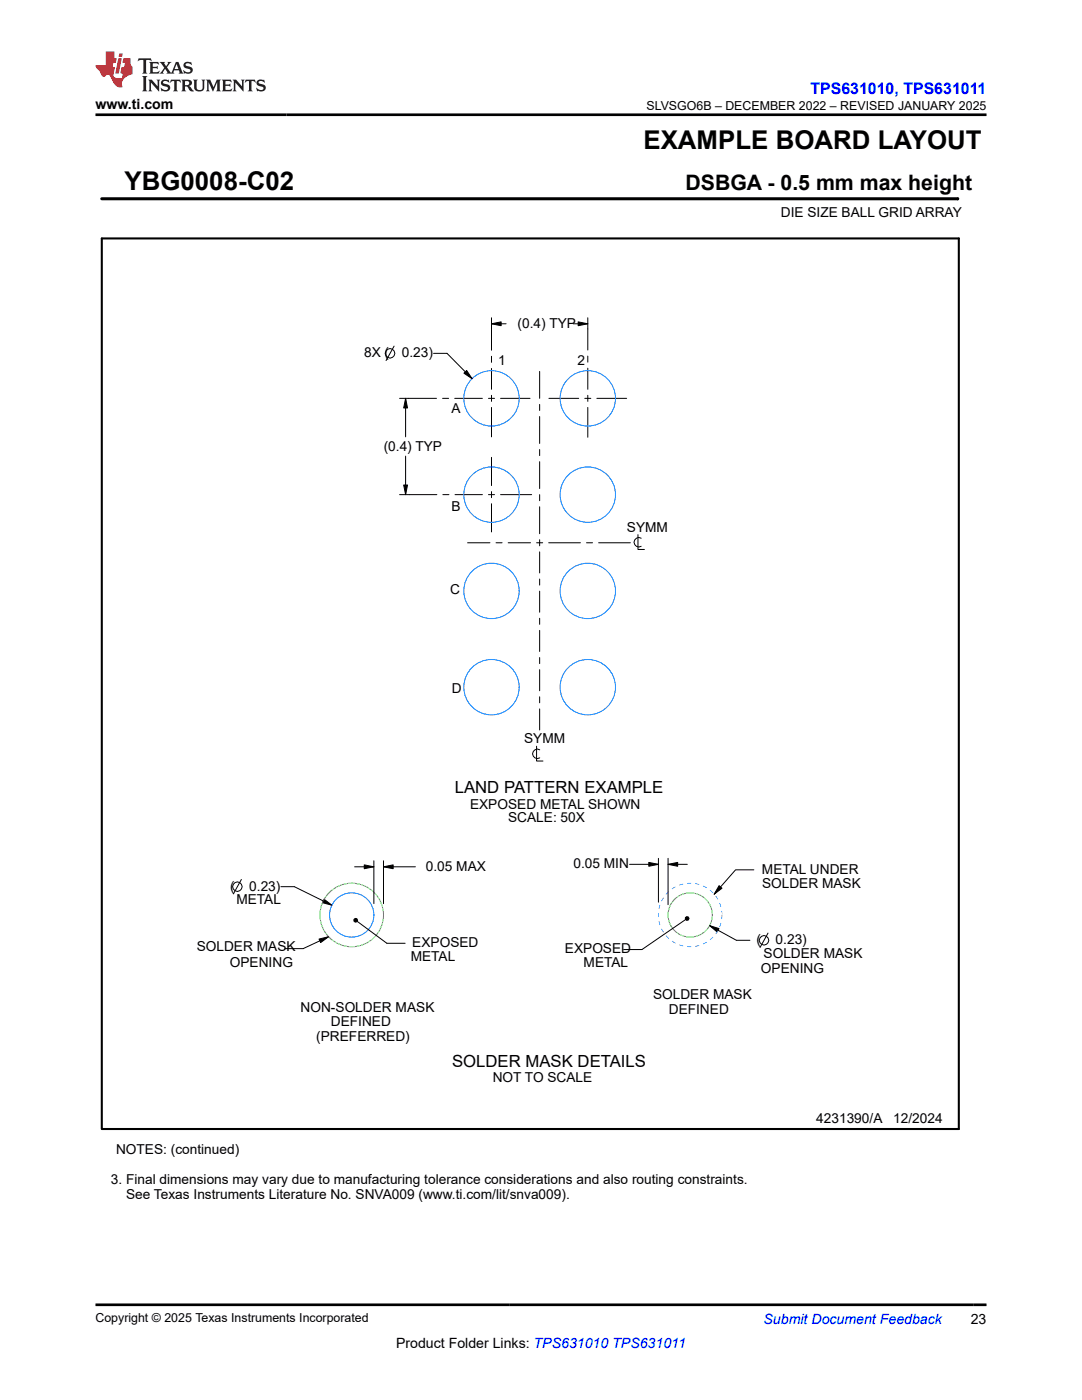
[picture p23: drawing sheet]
<svg xmlns="http://www.w3.org/2000/svg" width="216mm" height="279mm" viewBox="0 0 216 279" stroke-linecap="round" stroke-linejoin="round" font-family="sans-serif">
<defs><g id="words">
<g font-size="5.2">
<text x="128.4" y="29.7">EXAMPLE BOARD LAYOUT</text>
<text x="24.9" y="37.9">YBG0008-C02</text>
</g>
<text font-size="4.2" x="136.8" y="37.9">DSBGA - 0.5 mm max height</text>
<g font-size="3.3">
<text x="90.7" y="158.3">LAND PATTERN EXAMPLE</text>
<text x="90.2" y="212.9">SOLDER MASK DETAILS</text>
</g>
<text font-size="3.2" fill="#00f" x="161.7" y="18.7">TPS631010, TPS631011</text>
<g font-size="2.8">
<text x="19" y="21.8">www.ti.com</text>
<text x="79" y="269">Product Folder Links: TPS631010 TPS631011</text>
<text x="193.7" y="264.2">23</text>
</g>
<text font-size="2.8" fill="#00f" x="152.4" y="264.2">Submit Document Feedback</text>
<g font-size="2.7">
<text x="155.8" y="43.4">DIE SIZE BALL GRID ARRAY</text>
<text x="103.3" y="65.5">(0.4) TYP</text>
<text x="72.6" y="71.3">8X (</text>
<text x="80.2" y="71.3">0.23)</text>
<text x="99.4" y="72.8">1</text>
<text x="115.3" y="72.8">2</text>
<text x="90.1" y="82.5">A</text>
<text x="76.6" y="90.1">(0.4) TYP</text>
<text x="90.1" y="101.9">B</text>
<text x="125.1" y="106.2">SYMM</text>
<text x="89.8" y="118.6">C</text>
<text x="90.1" y="138.3">D</text>
<text x="104.6" y="148.3">SYMM</text>
<text x="93.8" y="161.4">EXPOSED METAL SHOWN</text>
<text x="101.4" y="164.1">SCALE: 50X</text>
<text x="85" y="173.8">0.05 MAX</text>
<text x="114.4" y="173.2">0.05 MIN</text>
<text x="45.9" y="177.7">(</text>
<text x="49.7" y="177.7">0.23)</text>
<text x="152" y="174.4">METAL UNDER</text>
<text x="152.1" y="177.1">SOLDER MASK</text>
<text x="47.2" y="180.5">METAL</text>
<text x="39.3" y="189.9">SOLDER MASK</text>
<text x="82" y="191.7">METAL</text>
<text x="82.3" y="189">EXPOSED</text>
<text x="112.7" y="190.2">EXPOSED</text>
<text x="151" y="188.4">(</text>
<text x="152.4" y="191.1">SOLDER MASK</text>
<text x="154.8" y="188.4">0.23)</text>
<text x="45.9" y="192.9">OPENING</text>
<text x="116.5" y="192.9">METAL</text>
<text x="151.8" y="194.1">OPENING</text>
<text x="60" y="202">NON-SOLDER MASK</text>
<text x="130.3" y="199.3">SOLDER MASK</text>
<text x="133.5" y="202.3">DEFINED</text>
<text x="63.1" y="207.8">(PREFERRED)</text>
<text x="66" y="204.7">DEFINED</text>
<text x="98.3" y="216">NOT TO SCALE</text>
<text x="162.9" y="224.2">4231390/A</text>
<text x="178.2" y="224.2">12/2024</text>
<text x="23.2" y="230.2">NOTES: (continued)</text>
<text x="22.1" y="236.3">3. Final dimensions may vary due to manufacturing tolerance considerations and also routing constraints.</text>
<text x="25.2" y="239.3">See Texas Instruments Literature No. SNVA009 (www.ti.com/lit/snva009).</text>
</g>
<g font-size="2.5">
<text x="129" y="21.9">SLVSGO6B – DECEMBER 2022 – REVISED JANUARY 2025</text>
<text x="19" y="263.9">Copyright © 2025 Texas Instruments Incorporated</text>
</g>
</g></defs>
<g fill="#000">
<path d="M80.9 79.5l.4 1.9h-.8zM92.6 74.5l.5-.6 1.1 1.7zM98.1 64.6l1.9-.4v.8zM115.4 64.2l1.9 .4-1.9 .4zM80.5 96.8h.8l-.4 1.9zM72.7 172.6l1.9 .4-1.9 .4zM76.5 173l1.9-.4v.8zM129.5 172.1l1.9 .4-1.9 .4zM133.3 172.5l1.9-.4v.8zM143.5 176.8l.6 .5-1.6 1.2zM63.7 187.4l1.9-.5-1.6 1.2zM64.7 179.5l1.5 1.2-1.9-.6z"/>
<path d="M141.6 184.7l1.9 .6-.4 .7z"/>
<path d="M70.6 183.5l.3-.2 .3 .1 .2 .3-.2 .3h-.3l-.3-.2z" fill-rule="evenodd"/>
<path d="M136.8 183.1l.2-.2 .3 .1 .2 .3-.2 .3-.3 .1-.2-.2z" fill-rule="evenodd"/>
</g>
<g fill="none" stroke="#000" stroke-width=".2">
<path d="M78.6 69.1l-1.6 2.9M80.9 79.5l.4 1.9h-.8zM81.6 79.5h5.5M88.3 79.5h1.2M90.7 79.5h5.6M92.6 74.5l.5-.6 1.1 1.7zM97.5 79.5h1.2M98.1 64.6l1.9-.4v.8zM98.1 65.7v4.2M98.1 71.1v1.2M98.1 73.5v4.2M98.1 78.9v1.2"/>
<path d="M99.9 79.5h5.9M107.7 74.1v5.4M109.5 79.5h6M115.4 64.2l1.9 .4-1.9 .4zM116.7 79.5h1.2M117.3 65.6v4.3M117.3 71.1v1.2M117.3 73.5v4.2M117.3 78.9v1.2M119.1 79.5h5.9M80.5 96.8h.8l-.4 1.9zM81.7 98.7h5.5"/>
<path d="M88.4 98.7h1.2M90.8 98.7h5.5M97.5 98.7h1.2M98.1 81.3v5.9M98.1 91.3v5.6M98.1 98.1v1.2M99.9 98.7h6.2M107.7 80.7v1.2M107.7 83.1v5.4M107.7 89.7v1.2M107.7 92.1v5.4M107.7 98.7v1.2"/>
<path d="M117.3 81.3v6M93.3 108.3h4.5M98.1 100.5v5.7M99 108.3h1.2M101.4 108.3h4.5M107.1 108.3h1.2M107.7 101.1v5.4M107.7 107.7v1.2M107.7 110.1v4.2M107.7 115.6v1.2M107.7 118v4.2M109.5 108.3h6.3"/>
<path d="M117 108.3h1.2M119.4 108.3h6.4M127.3 106.7v3h1.3M127.9 107.4a.94 .94 0 0 0-1.4 .8 .94 .94 0 0 0 1.4 .8M107.7 123.4v1.2M107.7 125.8v4.2M107.7 131.2v1.2M107.7 133.6v4.3M107.7 139.1v1.2M107.1 148.9v3h1.2M107.7 141.5v4.2M107.7 149.6a.94 .94 0 0 0-1.4 .8 .94 .94 0 0 0 1.4 .8"/>
<path d="M48.2 175.5l-1.6 2.9M64.7 179.5l1.5 1.2-1.9-.6zM72.7 172.6l1.9 .4-1.9 .4zM76.5 173l1.9-.4v.8zM129.5 172.1l1.9 .4-1.9 .4zM133.3 172.5l1.9-.4v.8zM143.5 176.8l.6 .5-1.6 1.2zM63.7 187.4l1.9-.5-1.6 1.2zM70.6 183.5l.3-.2 .3 .1 .2 .3-.2 .3h-.3l-.3-.2zM136.8 183.1l.2-.2 .3 .1 .2 .3-.2 .3-.3 .1-.2-.2zM141.6 184.7l1.9 .6-.4 .7zM153.2 186.2l-1.5 2.9"/>
<circle cx="77.8" cy="70.5" r=".94"/>
<circle cx="47.3" cy="177" r=".94"/>
<circle cx="152.4" cy="187.7" r=".94"/>
</g>
<path d="M20.3 47.6h171v177.7h-171z" fill="none" stroke="#000" stroke-width=".41"/>
<path d="M20.3 39.7h170.8" fill="none" stroke="#000" stroke-width=".61"/>
<g fill="none" stroke="#007fff" stroke-width=".2">
<circle cx="98.1" cy="79.5" r="5.5"/>
<circle cx="117.3" cy="79.5" r="5.5"/>
<circle cx="98.1" cy="98.7" r="5.5"/>
<circle cx="117.3" cy="98.7" r="5.5"/>
<circle cx="98.1" cy="117.9" r="5.5"/>
<circle cx="117.3" cy="117.9" r="5.5"/>
<circle cx="98.1" cy="137.1" r="5.5"/>
<circle cx="117.3" cy="137.1" r="5.5"/>
<circle cx="70.2" cy="182.6" r="4.4"/>
</g>
<circle cx="70.2" cy="182.6" r="6.3" fill="none" stroke="#6ef200" stroke-width=".2"/>
<path d="M143.9 181.8h.2v.8zM144 182.6l-.1 .8h.2v-.8zM143.9 181.8l.1 .8zM143.8 184.2h.1l-.2 .8h-.2zM144 182.6h.1zM143.2 185.7h.1l-.4 .7h-.1zM141.7 187.5l.5-.5 .1 .1-.6 .5zM140.3 188.3l.7-.3v.1l-.7 .4zM138.7 188.8l.8-.2v.1l-.7 .2zM137.1 188.9h.8v.1h-.8zM135.6 188.5l.7 .2v.2l-.8-.3zM134.1 187.8l.7 .4v.1l-.7-.4zM132.8 186.8l.1-.1 .6 .6-.1 .1zM131.9 185.4l.2-.1 .4 .7-.1 .1zM131.4 183.8h.2l.2 .8h-.2zM131.3 182.2h.1v.8h-.1zM131.6 180.6h.2l-.2 .8h-.2zM132.4 179.1l.1 .1-.4 .7-.2-.1zM133.2 178.1l.2-.2 .1 .1-.6 .5h-.1zM134.1 177.4l.7-.5v.1l-.7 .4zM135.5 176.6l.8-.2v.1l-.7 .2zM137.1 176.2h.8v.1l-.8 .1zM138.7 176.3l.8 .2v.1l-.8-.2zM140.3 176.8l.7 .3v.1l-.7-.3zM141.7 177.6l.6 .5-.1 .1-.6-.5zM142.7 178.8h.2l.4 .7h-.1zM143.5 180.3l.2-.1 .2 .8h-.1z" fill-rule="evenodd" fill="#007fff"/>
<circle cx="137.7" cy="182.6" r="4.4" fill="none" stroke="#6ef200" stroke-width=".2"/>
<g fill="none" stroke="#000" stroke-width=".2">
<path d="M20.3 39.7h170.8M191.1 39.4v.5M79.7 79.5h1.9M80.9 79.5v7.7M86.5 70.5h2.7l5 5.1M98.1 63.4v2.3M98.1 64.6h2.9M114.4 64.6h2.9M117.3 63.4v2.2M79.7 98.7h2M80.9 91v7.7M56 177h2.7l7.5 3.7"/>
<path d="M70.8 173h3.8M74.6 171.8v8.5M76.5 171.8v8.5M76.5 173h6.4M125.6 172.5h5.8M131.4 171.3v8.7M133.3 171.3v9.2M133.3 172.5h3.8M150.4 173.6h-3.6l-4.3 4.9M65.6 186.9l-5.1 2.4h-3.7M71.3 183.9l5.9 4.4M77.2 188.3h3.6"/>
<path d="M136.8 183.5l-8.7 6h-3.7M141.6 184.7l5.3 3h2.7"/>
</g>
<path d="M27.7 11.6l-.2 .6 .5-.2h.6v.1v2.2l-.2 .4h1l-.2-.4v-2.2v-.1h.5l.5 .2-.1-.6zM29.8 12.4l.2 .3v1.6l-.2 .4h1.9l.1-.6a1.08 1.08 0 0 1-1.3 .2v-.7h.6l.4 .2v-.7l-.4 .2h-.6v-.5l.2-.2a1 1 0 0 1 1 .3l-.1-.5zM31.8 12.4l1 1.1-1 1.2h.9l-.2-.2 .4-.8 .5 .8-.2 .2h1.6l-.2-.2 .1-.5h1l.1 .5-.1 .2h.9l-.2-.4-.8-1.9h-.5l-1 2.1-.8-1.1 .9-1h-.8l.2 .2-.5 .6-.3-.6 .1-.2zM35.2 12.8l.4 1h-.8zM36.8 12.5a.65 .65 0 0 0-.2 .7 .65 .65 0 0 0 .6 .5l.7 .1 .1 .3a.79 .79 0 0 1-.7 .4 .79 .79 0 0 1-.7-.5l.1 .7 .2-.1a.93 .93 0 0 0 1.1 0 .93 .93 0 0 0 .4-.9 1.46 1.46 0 0 0-1.2-.6l-.1-.3a1.09 1.09 0 0 1 1.2 .2l-.2-.6-.1 .1-.6-.2zM28.4 15.2l.2 .4v2.2l-.2 .4h1l-.2-.4v-2.2l.2-.4zM29.6 15.9l.2 .4v1.5l-.2 .4h.8l-.3-.4v-1.3l1.7 1.8v-2l.2-.4h-.8l.2 .2 .1 1.1-1.2-1.3zM32.3 16a.65 .65 0 0 0-.2 .8 .65 .65 0 0 0 .7 .4l.6 .2 .1 .2a.79 .79 0 0 1-.7 .4 .79 .79 0 0 1-.7-.5l.1 .7 .2-.1a.93 .93 0 0 0 1.1 .1 .93 .93 0 0 0 .4-1 1.46 1.46 0 0 0-1.2-.5l-.1-.4a1.09 1.09 0 0 1 1.2 .2l-.2-.6-.1 .1-.6-.1zM34.1 15.9l-.1 .6a.63 .63 0 0 1 .7-.3l.1 1.6-.3 .4h1l-.2-.4v-1.6a.66 .66 0 0 1 .8 .3l-.1-.6zM36.2 15.9l.2 .4v1.5l-.2 .4h.9l-.2-.2v-.7h.5l.1 .2a.79 .79 0 0 0 1.2 .6l-1-.9a.61 .61 0 0 0 .6-.6 .61 .61 0 0 0-.5-.7zM36.9 16.2h.2a.47 .47 0 0 1 .5 .1 .47 .47 0 0 1 .1 .5l-.2 .1-.6 .1zM38.5 15.9l.2 .2a2.27 2.27 0 0 0 .4 2 1.04 1.04 0 0 0 1.7-.7v-1.3l.2-.2h-.8l.2 .4v1.1a.6 .6 0 0 1-.6 .6 .6 .6 0 0 1-.6-.6v-1.1l.3-.4zM41.1 15.9l.2 .4v1.5l-.2 .4h.7l-.2-.4v-1.4l.9 1.9 .8-1.9v1.4l-.2 .4h1l-.3-.4v-1.5l.3-.4h-.8l-.7 1.5-.7-1.5zM44.3 15.9l.2 .4v1.5l-.2 .4h1.9l.1-.6a1.09 1.09 0 0 1-1.3 .2v-.7h.6l.4 .2v-.6l-.4 .2h-.6v-.6l.2-.1a1.01 1.01 0 0 1 1 .3l-.1-.6zM46.4 15.9l.3 .4v1.5l-.3 .4h.8l-.2-.4v-1.3l1.6 1.8v-2l.2-.4h-.7l.2 .2v1.1l-1.2-1.3zM49 15.9l-.1 .6a.63 .63 0 0 1 .8-.3v1.6l-.3 .4h1l-.2-.4v-1.6a.66 .66 0 0 1 .8 .3l-.1-.6zM51.4 16a.65 .65 0 0 0-.2 .8 .65 .65 0 0 0 .6 .4l.6 .2 .2 .2a.79 .79 0 0 1-.8 .4 .79 .79 0 0 1-.6-.5l.1 .7 .2-.1a.93 .93 0 0 0 1 .1 .93 .93 0 0 0 .5-1 1.46 1.46 0 0 0-1.3-.5l-.1-.4a1.09 1.09 0 0 1 1.3 .2l-.2-.6-.2 .1-.5-.1z" fill="#231f20"/>
<path d="M21.1 10.3v2.7h-2.1l.1 .4 .9 1a.95 .95 0 0 0 .9 .9 .59 .59 0 0 1 .6-.4 .59 .59 0 0 1 .5 .3l.4 .8a1.59 1.59 0 0 0 2.1 1.4 1.61 1.61 0 0 1 1-2.3l1-.3-.1-1.5a1.59 1.59 0 0 1-.4-1.7h-1.4l-.2 .9h.5l-.1 .9h-.5l-.2 .9v.3l.4 .1-.2 .9h-.6a.73 .73 0 0 1-1.1-.7l.3-1.5h-.5l.2-.9h.5l.2-.9h-.5v-1.3zM23.6 11.6l-.6 3.1h.7l.6-3.1zM23.8 10.7l-.1 .6h.7l.1-.6z" fill="#ed1c24"/>
<path d="M19 22.9h177.8M19 260.4h177.8" fill="none" stroke="#000" stroke-width=".53"/>
<use href="#words"/>
</svg>
